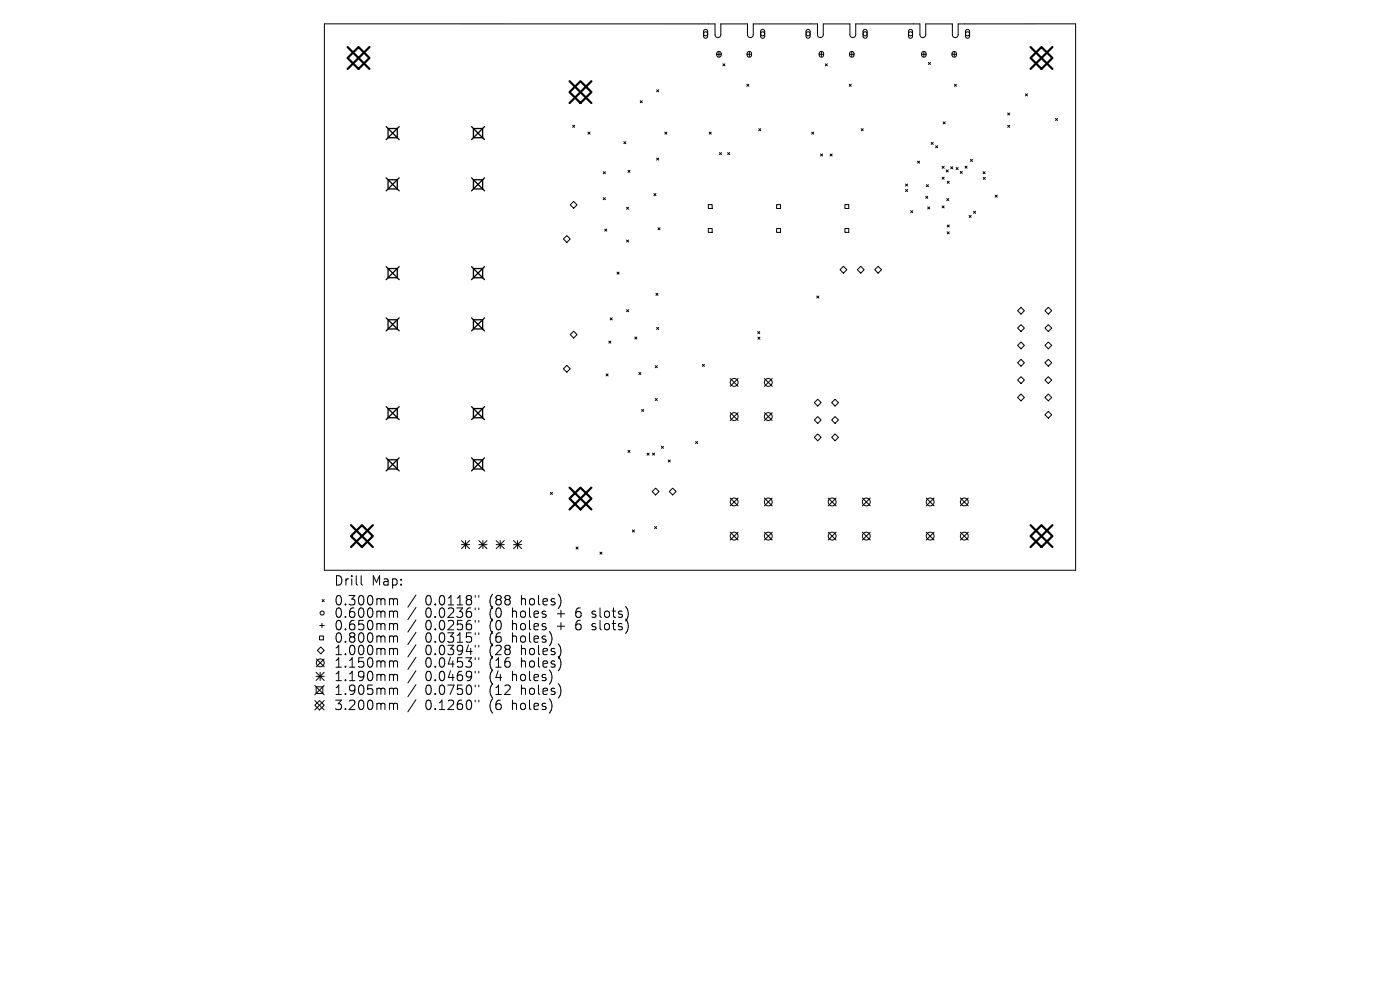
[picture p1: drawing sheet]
<svg xmlns="http://www.w3.org/2000/svg" width="297mm" height="210mm" viewBox="0 0 297 210" stroke-linecap="round" stroke-linejoin="round" font-family="sans-serif">
<defs><g id="words">
<g font-size="2.8">
<text x="70.8" y="124.5">Drill</text>
<text x="78.8" y="124.5">Map:</text>
<text x="70.8" y="128.7">0.300mm</text>
<text x="70.8" y="131.3">0.600mm</text>
<text x="90.2" y="128.7">0.0118&quot;</text>
<text x="90.2" y="131.3">0.0236&quot;</text>
<text x="103.9" y="128.7">(88</text>
<text x="103.9" y="131.3">(0</text>
<text x="108.9" y="131.3">holes</text>
<text x="110.8" y="128.7">holes)</text>
<text x="118.6" y="131.3">+</text>
<text x="122.8" y="131.3">6</text>
<text x="126.5" y="131.3">slots)</text>
<text x="70.8" y="134">0.650mm</text>
<text x="70.8" y="136.6">0.800mm</text>
<text x="90.2" y="134">0.0256&quot;</text>
<text x="90.2" y="136.6">0.0315&quot;</text>
<text x="103.9" y="134">(0</text>
<text x="103.9" y="136.6">(6</text>
<text x="108.9" y="134">holes</text>
<text x="108.9" y="136.6">holes)</text>
<text x="118.6" y="134">+</text>
<text x="122.8" y="134">6</text>
<text x="126.5" y="134">slots)</text>
<text x="70.8" y="139.3">1.000mm</text>
<text x="70.8" y="141.9">1.150mm</text>
<text x="90.2" y="139.3">0.0394&quot;</text>
<text x="90.2" y="141.9">0.0453&quot;</text>
<text x="103.9" y="139.3">(28</text>
<text x="103.9" y="141.9">(16</text>
<text x="110.8" y="139.3">holes)</text>
<text x="110.8" y="141.9">holes)</text>
<text x="70.8" y="144.8">1.190mm</text>
<text x="70.8" y="147.7">1.905mm</text>
<text x="90.2" y="144.8">0.0469&quot;</text>
<text x="90.2" y="147.7">0.0750&quot;</text>
<text x="103.9" y="144.8">(4</text>
<text x="103.9" y="147.7">(12</text>
<text x="108.9" y="144.8">holes)</text>
<text x="110.8" y="147.7">holes)</text>
<text x="70.8" y="150.9">3.200mm</text>
<text x="90.2" y="150.9">0.1260&quot;</text>
<text x="103.9" y="150.9">(6</text>
<text x="108.9" y="150.9">holes)</text>
</g>
</g></defs>
<g fill="none" stroke="#000" stroke-width=".21">
<path d="M68.8 5.1h82.9v2.4l.2 .3 .4 .2 .4-.2 .2-.3v-2.4h5.7v2.4l.2 .3 .4 .2 .4-.2 .2-.3v-2.4h13.6v2.4l.2 .3 .4 .2 .4-.2 .2-.3 .1-2.4h5.6v2.4l.2 .3 .4 .2 .4-.2 .2-.3v-2.4h13.7v2.4l.2 .3 .4 .2 .4-.2 .2-.3v-2.4h5.6v2.4l.3 .3 .4 .2 .3-.2 .3-.3v-2.4h24.9v115.9h-159.4zM139.3 19l.4 .5M139.7 19l-.4 .5M149.4 6.4l.4-.2 .3 .4v1.2l-.3 .3h-.3l-.2-.3zM152.1 11.5h.9M152.2 11l.4-.1 .3 .2 .1 .6-.2 .4h-.4l-.3-.2v-.6zM152.5 11v1M153.4 13.5l.4 .5M153.8 13.5l-.4 .5M158.4 17.9l.5 .4M158.5 11.5h.9M158.6 11l.5-.1 .3 .2v.6l-.2 .4h-.4l-.2-.2-.1-.6z"/>
<path d="M158.9 17.9l-.5 .4M159 11v1M161.5 6.4l.4-.2 .3 .4v1.2l-.3 .3h-.3l-.2-.3zM171.1 6.4l.4-.2 .3 .4 .1 1.2-.4 .3h-.3l-.2-.3zM173.8 11.5h.9M173.9 11l.4-.1 .4 .2v.6l-.2 .4h-.4l-.3-.2v-.6zM174.3 11v1M175.1 13.5l.4 .5M175.5 13.5l-.4 .5M180.2 17.9l.4 .4M180.2 11.5h1M180.4 11l.4-.1 .3 .2 .1 .6-.3 .4h-.3l-.3-.2-.1-.6z"/>
<path d="M180.6 17.9l-.4 .4M180.7 11v1M183.2 6.4l.4-.2 .3 .4 .1 1.2-.4 .3h-.3l-.2-.3zM192.9 6.4l.4-.2 .3 .4v1.2l-.3 .3h-.4l-.2-.3zM195.5 11.5h1M195.7 11l.4-.1 .3 .2 .1 .6-.3 .4h-.3l-.3-.2-.1-.6zM196 11v1M197 13.2l.4 .5M197.4 13.2l-.4 .5M202 11.5h.9M202.1 11l.4-.1 .3 .2 .1 .6-.2 .4h-.4l-.3-.2v-.6zM202.4 11v1"/>
<path d="M202.5 17.9l.4 .4M202.9 17.9l-.4 .4M205 6.4l.4-.2 .3 .4v1.2l-.3 .3h-.4l-.2-.3zM217.5 19.9l.5 .4M218 19.9l-.5 .4M121.5 26.6l.4 .4M121.9 26.6l-.4 .4M124.7 28l.5 .5M125.2 28l-.5 .5M128 36.4l.4 .5M128.4 36.4l-.4 .5M132.3 30.1l.5 .4"/>
<path d="M132.8 30.1l-.5 .4M133.2 36.1l.5 .5M133.7 36.1l-.5 .5M135.8 21.4l.5 .4M136.3 21.4l-.5 .4M139.3 33.5l.4 .5M139.7 33.5l-.4 .5M141 28l.5 .5M141.5 28l-.5 .5M150.5 28l.4 .5M150.9 28l-.4 .5M152.6 32.4l.5 .4"/>
<path d="M153.1 32.4l-.5 .4M154.4 32.4l.4 .4M154.8 32.4l-.4 .4M161 27.3l.4 .4M161.4 27.3l-.4 .4M172.2 28l.4 .5M172.6 28l-.4 .5M174.1 32.7l.4 .4M174.5 32.7l-.4 .4M176.1 32.7l.4 .4M176.5 32.7l-.4 .4M182.7 27.3l.4 .4"/>
<path d="M183.1 27.3l-.4 .4M192.1 39l.4 .5M192.5 39l-.4 .5M194.6 34.2l.5 .4M195.1 34.2l-.5 .4M196.5 39.2l.5 .4M197 39.2l-.5 .4M197.5 30.2l.5 .4M198 30.2l-.5 .4M198.5 30.9l.4 .5M198.9 30.9l-.4 .5M199.9 37.6l.4 .4"/>
<path d="M199.9 35.3l.4 .4M200.1 25.8l.4 .5M200.3 37.6l-.4 .4M200.3 35.3l-.4 .4M200.5 25.8l-.4 .5M200.7 36l.5 .5M201 38.5l.4 .4M201.2 36l-.5 .5M201.4 38.5l-.4 .4M201.7 35.4l.4 .4M202.1 35.4l-.4 .4M202.8 35.5l.5 .5"/>
<path d="M203.3 35.5l-.5 .5M203.7 36.4l.4 .4M204.1 36.4l-.4 .4M204.7 35.2l.5 .5M205.2 35.2l-.5 .5M205.9 33.8l.4 .5M206.3 33.8l-.4 .5M208.6 36.4l.4 .5M208.6 37.6l.4 .5M209 36.4l-.4 .5M209 37.6l-.4 .5M213.8 24l.4 .4"/>
<path d="M213.8 26.6l.4 .4M214.2 24l-.4 .4M214.2 26.6l-.4 .4M223.9 25.1l.4 .5M224.3 25.1l-.4 .5M120.2 50l.8 .7-.8 .7-.7-.7zM121 43.5l.7-.8 .7 .8-.7 .7zM128 41.9l.4 .5M128.3 48.6l.4 .4M128.4 41.9l-.4 .5M128.7 48.6l-.4 .4M130.9 57.7l.4 .5"/>
<path d="M131.3 57.7l-.4 .5M132.9 44l.5 .4M132.9 50.9l.5 .4M133.4 44l-.5 .4M133.4 50.9l-.5 .4M138.7 41.1l.5 .4M139.2 41.1l-.5 .4M139.6 48.3l.4 .4M140 48.3l-.4 .4M150.3 43.4h.8v.8h-.8zM150.3 48.5h.8v.8h-.8zM164.8 43.4h.8v.8h-.8z"/>
<path d="M164.8 48.5h.8v.8h-.8zM178.2 57.2l.7-.7 .8 .7-.8 .7zM179.2 43.4h.9v.8h-.9zM179.2 48.5h.9v.8h-.9zM181.9 57.2l.7-.7 .7 .7-.7 .7zM185.6 57.2l.7-.7 .7 .7-.7 .7zM192.1 40.2l.4 .4M192.5 40.2l-.4 .4M193.2 44.7l.4 .4M193.6 44.7l-.4 .4M196.4 41.6l.4 .5M196.8 43.9l.4 .4"/>
<path d="M196.8 41.6l-.4 .5M197.2 43.9l-.4 .4M199.9 43.7l.4 .4M200.3 43.7l-.4 .4M200.8 42.1l.5 .4M201 47.7l.4 .5M201 49.2l.4 .4M201.3 42.1l-.5 .4M201.4 47.7l-.4 .5M201.4 49.2l-.4 .4M205.6 45.7l.4 .4M206 45.7l-.4 .4"/>
<path d="M206.5 44.8l.5 .5M207 44.8l-.5 .5M211.1 41.4l.5 .4M211.6 41.4l-.5 .4M120.2 77.5l.8 .7-.8 .8-.7-.8zM121 71l.7-.7 .7 .7-.7 .7zM128.6 79.3l.4 .4M129 79.3l-.4 .4M129.2 72.4l.4 .4M129.4 67.4l.5 .5M129.6 72.4l-.4 .4M129.9 67.4l-.5 .5"/>
<path d="M132.9 65.7l.5 .4M133.4 65.7l-.5 .4M134.7 71.5l.4 .4M135.1 71.5l-.4 .4M135.5 79l.5 .5M136 79l-.5 .5M139 77.6l.4 .4M139.2 62.2l.4 .5M139.3 69.5l.4 .4M139.4 77.6l-.4 .4M139.6 62.2l-.4 .5M139.7 69.5l-.4 .4"/>
<path d="M149 77.3l.4 .4M149.4 77.3l-.4 .4M160.7 70.3l.5 .5M160.8 71.5l.4 .5M161.2 70.3l-.5 .5M161.2 71.5l-.4 .5M173.3 62.8l.4 .4M173.7 62.8l-.4 .4M216.6 65.2l.7 .7-.7 .7-.7-.7zM216.6 68.9l.7 .7-.7 .7-.7-.7zM216.6 72.5l.7 .8-.7 .7-.7-.7zM216.6 76.2l.7 .8-.7 .7-.7-.7z"/>
<path d="M216.6 79.9l.7 .7-.7 .8-.7-.8zM221.7 65.9l.7-.7 .7 .7-.7 .7zM221.7 73.3l.7-.8 .7 .8-.7 .7zM222.4 68.9l.7 .7-.7 .7-.7-.7zM222.4 76.2l.7 .8-.7 .7-.7-.7zM133.2 95.5l.5 .5M133.7 95.5l-.5 .5M136.1 86.8l.4 .5M136.5 86.8l-.4 .5M137.3 96.1l.4 .5M137.7 96.1l-.4 .5M138.4 96.1l.5 .4"/>
<path d="M138.9 96.1l-.5 .4M139 84.5l.4 .5M139.4 84.5l-.4 .5M140.3 94.7l.4 .4M140.7 94.7l-.4 .4M141.8 97.6l.4 .4M142.2 97.6l-.4 .4M147.6 93.7l.4 .4M148 93.7l-.4 .4M154.9 80.3l1.7 1.7M154.9 87.5l1.7 1.7M156.6 80.3l-1.7 1.7"/>
<path d="M156.6 87.5l-1.7 1.7M162.2 87.5l1.6 1.7M162.2 80.3l1.6 1.7M163.8 80.3l-1.6 1.7M163.8 87.5l-1.6 1.7M172.7 85.4l.8-.7 .7 .7-.7 .7zM172.7 92.8l.8-.8 .7 .8-.7 .7zM173.5 88.4l.7 .7-.7 .7-.8-.7zM176.4 85.4l.8-.7 .7 .7-.7 .7zM176.4 92.8l.8-.8 .7 .8-.7 .7zM177.2 88.4l.7 .7-.7 .7-.8-.7zM216.6 83.6l.7 .7-.7 .7-.7-.7z"/>
<path d="M221.7 80.6l.7-.7 .7 .7-.7 .8zM221.7 88l.7-.7 .7 .7-.7 .7zM222.4 83.6l.7 .7-.7 .7-.7-.7zM97.9 114.7l1.7 1.7M97.9 115.5h1.7M98.8 114.7v1.7M99.6 114.7l-1.7 1.7M101.6 115.5h1.7M101.6 114.7l1.7 1.7M102.4 114.7v1.7M103.3 114.7l-1.7 1.7M105.3 115.5h1.7"/>
<path d="M105.3 114.7l1.7 1.7M106.1 114.7v1.7M107 114.7l-1.7 1.7M108.9 115.5h1.8M108.9 114.7l1.8 1.7M109.8 114.7v1.7M110.7 114.7l-1.8 1.7M116.8 104.5l.4 .4M117.2 104.5l-.4 .4M122.2 116l.4 .5M122.6 116l-.4 .5M127.3 117.1l.4 .5"/>
<path d="M127.7 117.1l-.4 .5M134.2 112.4l.4 .5M134.6 112.4l-.4 .5M138.4 104.3l.7-.8 .7 .8-.7 .7zM138.9 111.7l.4 .4M139.3 111.7l-.4 .4M142 104.3l.7-.8 .7 .8-.7 .7zM154.9 105.6l1.7 1.7M154.9 112.9l1.7 1.7M156.6 105.6l-1.7 1.7M156.6 112.9l-1.7 1.7M162.2 112.9l1.6 1.7"/>
<path d="M162.2 105.6l1.6 1.7M163.8 105.6l-1.6 1.7M163.8 112.9l-1.6 1.7M175.7 105.6l1.7 1.7M175.7 112.9l1.7 1.7M177.4 105.6l-1.7 1.7M177.4 112.9l-1.7 1.7M182.9 105.6l1.7 1.7M182.9 112.9l1.7 1.7M184.6 105.6l-1.7 1.7M184.6 112.9l-1.7 1.7M196.5 105.6l1.7 1.7"/>
<path d="M196.5 112.9l1.7 1.7M198.2 105.6l-1.7 1.7M198.2 112.9l-1.7 1.7M203.7 105.6l1.7 1.7M203.7 112.9l1.7 1.7M205.4 105.6l-1.7 1.7M205.4 112.9l-1.7 1.7M67.1 139.8l1.7 1.6M67.8 134.9h.8v.8h-.8zM67.8 132.7h1M68.1 137.2l.7 .8-.7 .7-.8-.7zM68.3 132.2v1"/>
<path d="M68.3 127.2l.5 .4M68.8 127.2l-.5 .4M68.8 139.8l-1.7 1.6M76.6 122.1v1.7l.3 .3M82.9 127l.5 .1 .1 .2M82.9 129.6h.3l.3 .3M82.9 132.3l.5 .1 .1 .2M82.9 134.9h.3l.3 .3M82.9 137.5l.5 .1 .1 .2M83.5 127.3l.3-.3 .4 .1 .1 1.2M83.5 127.3v1M83.5 129.9v1.1"/>
<path d="M83.5 132.6v1M83.5 135.2v1M83.5 137.8v1.1M83.5 129.9l.3-.3 .4 .1 .1 1.3M83.5 132.6l.3-.3 .4 .1 .1 1.2M83.5 135.2l.3-.3 .4 .1 .1 1.2M83.5 137.8l.3-.3 .4 .1 .1 1.3M88.2 126.2l-1.7 2.6M88.2 128.9l-1.7 2.5M88.2 131.5l-1.7 2.6M88.2 134.1l-1.7 2.6M88.2 136.8l-1.7 2.6"/>
<path d="M88.2 139.4l-1.7 2.6M100.8 126.3v.4M100.8 129v.3M100.8 131.6v.4M100.8 134.2v.4M100.8 136.9v.4M100.8 139.5v.4M101.6 126.3v.4M101.6 129v.3M101.6 131.6v.4M101.6 134.2v.4M101.6 136.9v.4"/>
<path d="M101.6 139.5v.4M125.6 130.9l.2 .1M125.6 133.5l.2 .1M125.7 129.7v.5M125.7 132.4v.4M66.8 149.6l1-1 1 1-1 1zM66.8 145.4l2 2M66.8 148.6l2 2M67.1 142.6l1.7 1.7M67.1 143.5h1.7M67.1 145.7h1.4v1.4h-1.4zM67.9 142.6v1.7"/>
<path d="M68.8 142.6l-1.7 1.7M68.8 145.4l-2 2M68.8 148.6l-2 2M82.9 140.2h.3l.3 .3M82.9 143.1l.5 .1 .1 .1M82.9 146l.5 .1 .1 .2M82.9 149.2h.3l.3 .3M83.5 140.5v1M83.5 143.3v1.1M83.5 146.3v1M83.5 149.5v1M83.5 140.5l.3-.3 .4 .1 .1 1.2"/>
<path d="M83.5 143.3l.3-.2 .4 .1 .1 1.2M83.5 146.3l.3-.3 .4 .1 .1 1.2M83.5 149.5l.3-.3 .4 .1 .1 1.2M88.2 142.3l-1.7 2.6M88.2 145.2l-1.7 2.6M88.2 148.4l-1.7 2.6M100.8 142.4v.4M100.8 145.3v.4M100.8 148.5v.4M101.6 142.4v.4M101.6 145.3v.4M101.6 148.5v.4"/>
<circle cx="149.7" cy="7.2" r=".43"/>
<circle cx="161.8" cy="7.2" r=".43"/>
<circle cx="171.4" cy="7.2" r=".43"/>
<circle cx="183.5" cy="7.2" r=".43"/>
<circle cx="193.2" cy="7.2" r=".43"/>
<circle cx="205.3" cy="7.2" r=".43"/>
<circle cx="155.7" cy="88.4" r=".83"/>
<circle cx="155.7" cy="81.1" r=".83"/>
<circle cx="163" cy="88.4" r=".83"/>
<circle cx="163" cy="81.1" r=".83"/>
<circle cx="155.7" cy="113.7" r=".83"/>
<circle cx="155.7" cy="106.5" r=".83"/>
<circle cx="163" cy="106.5" r=".83"/>
<circle cx="163" cy="113.7" r=".83"/>
<circle cx="176.5" cy="106.5" r=".83"/>
<circle cx="176.5" cy="113.7" r=".83"/>
<circle cx="183.8" cy="113.7" r=".83"/>
<circle cx="183.8" cy="106.5" r=".83"/>
<circle cx="197.3" cy="113.7" r=".83"/>
<circle cx="197.3" cy="106.5" r=".83"/>
<circle cx="204.6" cy="113.7" r=".83"/>
<circle cx="204.6" cy="106.5" r=".83"/>
<circle cx="68.3" cy="130" r=".43"/>
<circle cx="67.9" cy="140.6" r=".83"/>
</g>
<g fill="none" stroke="#000" stroke-width=".28">
<path d="M81.9 26.9l2.8 2.7M81.9 37.7l2.8 2.8M82.3 27.3h2v1.9h-2zM82.3 38.1h2v2h-2zM84.7 26.9l-2.8 2.7M84.7 37.7l-2.8 2.8M100 26.9l2.8 2.7M100 37.7l2.8 2.8M100.4 27.3h2v1.9h-2zM100.4 38.1h2v2h-2zM102.8 26.9l-2.8 2.7M102.8 37.7l-2.8 2.8"/>
<path d="M81.9 56.6l2.8 2.7M82.3 57h2v1.9h-2zM84.7 56.6l-2.8 2.7M100 56.6l2.8 2.7M100.4 57h2v1.9h-2zM102.8 56.6l-2.8 2.7M81.9 67.4l2.8 2.8M82.3 67.8h2v2h-2zM84.7 67.4l-2.8 2.8M100 67.4l2.8 2.8M100.4 67.8h2v2h-2zM102.8 67.4l-2.8 2.8"/>
<path d="M81.9 86.3l2.8 2.7M81.9 97.1l2.8 2.8M82.3 86.7h2v1.9h-2zM82.3 97.5h2v2h-2zM84.7 86.3l-2.8 2.7M84.7 97.1l-2.8 2.8M100 86.3l2.8 2.7M100 97.1l2.8 2.8M100.4 86.7h2v1.9h-2zM100.4 97.5h2v2h-2zM102.8 86.3l-2.8 2.7M102.8 97.1l-2.8 2.8"/>
</g>
<g fill="none" stroke="#000" stroke-width=".46">
<path d="M73.7 12.3l2.4-2.3 2.3 2.3-2.3 2.3zM73.7 10l4.7 4.6M78.4 10l-4.7 4.6M120.8 19.5l2.3-2.3 2.4 2.3-2.4 2.4zM120.8 17.2l4.7 4.7M125.5 17.2l-4.7 4.7M218.6 12.3l2.3-2.3 2.4 2.3-2.4 2.3zM218.6 10l4.7 4.6M223.3 10l-4.7 4.6M74.5 111.4l4.6 4.6M76.8 111.4l2.3 2.3-2.3 2.3-2.3-2.3zM79.1 111.4l-4.6 4.6"/>
<path d="M120.8 103.4l4.7 4.7M123.1 103.4l2.4 2.4-2.4 2.3-2.3-2.3zM125.5 103.4l-4.7 4.7M218.6 113.7l2.3-2.3 2.4 2.3-2.4 2.3zM218.6 111.4l4.7 4.6M223.3 111.4l-4.7 4.6"/>
</g>
<use href="#words"/>
</svg>
